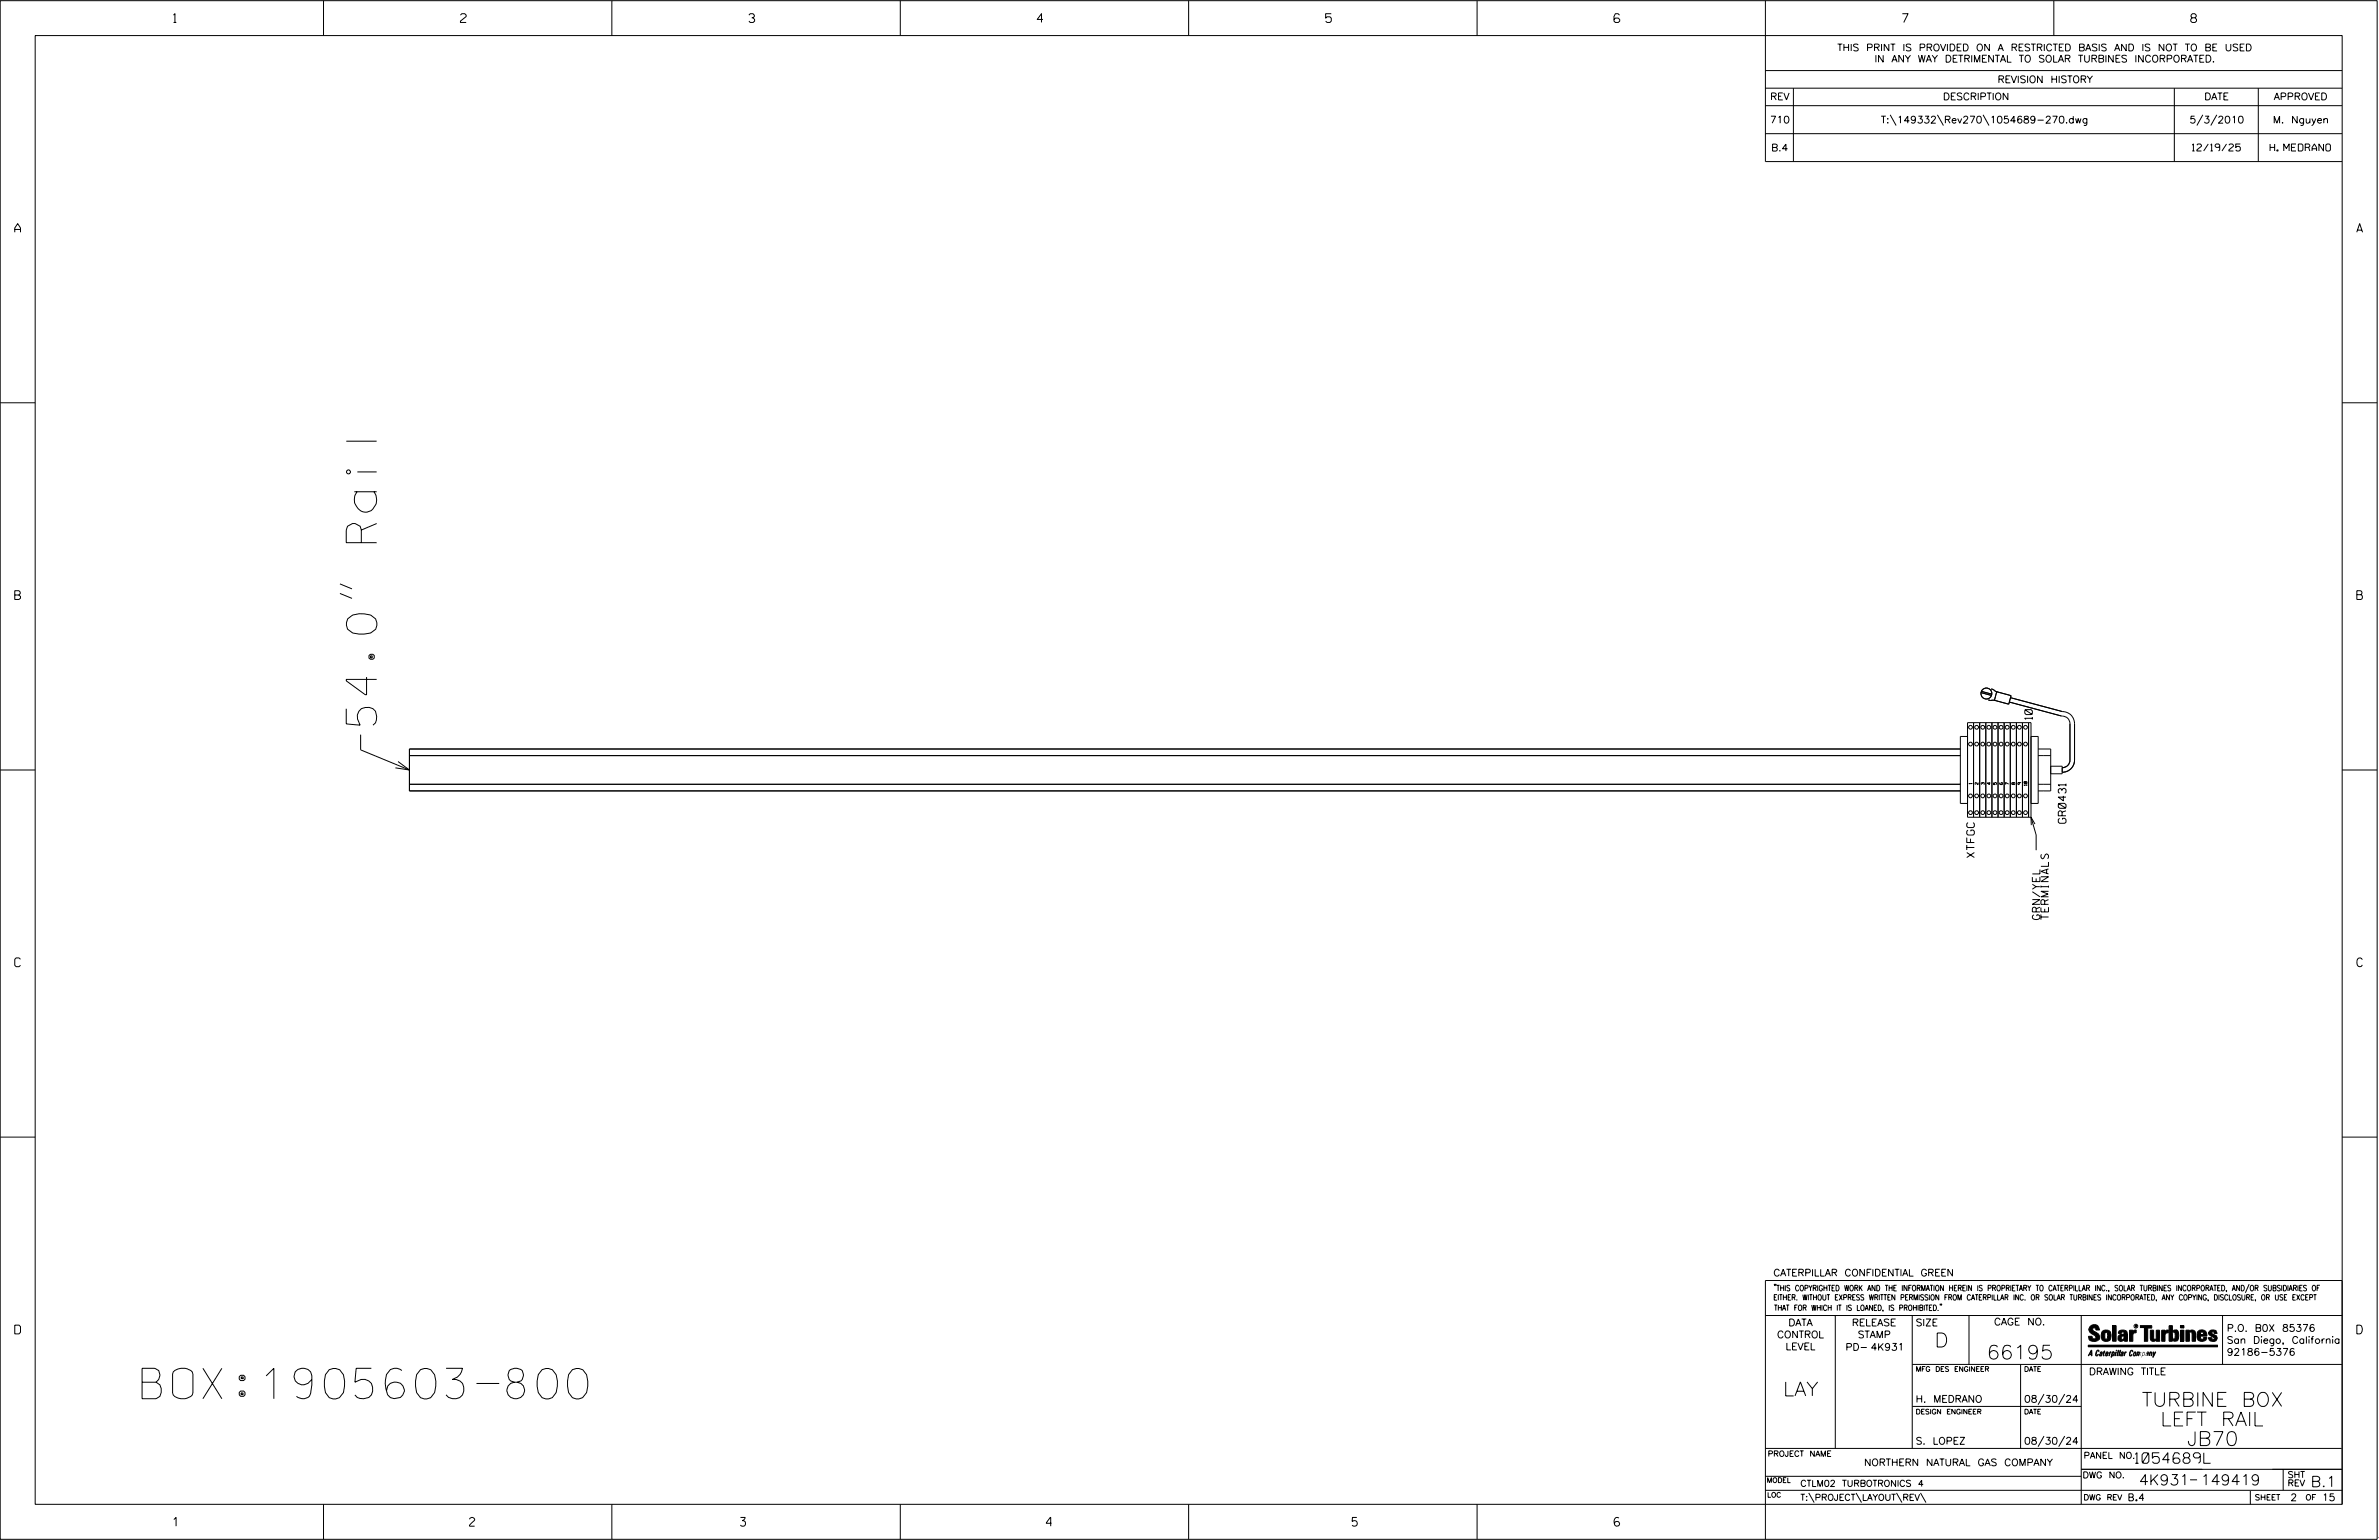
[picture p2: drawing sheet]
<svg xmlns="http://www.w3.org/2000/svg" width="864mm" height="559mm" viewBox="0 0 864 559" stroke-linecap="round" stroke-linejoin="round" font-family="sans-serif">
<defs><g id="words">
<g font-size="11">
<text x="136.7" y="263.1" transform="rotate(-90 136.7 263.1)">54.0&quot; Rail</text>
<text x="51.6" y="507.5">BOX:1905603-800</text>
</g>
<g font-size="5.1">
<text x="702.3" y="488.8">D</text>
<text x="721.2" y="493.2">66195</text>
<text x="647.3" y="506.5">LAY</text>
<text x="777.5" y="510.3">TURBINE BOX</text>
<text x="784.3" y="517.4">LEFT RAIL</text>
<text x="793.9" y="524.5">JB70</text>
</g>
<g font-size="3.8">
<text x="775.1" y="531">1054689L</text>
<text x="776.5" y="538.9">4K931</text>
<text x="798.8" y="538.9">149419</text>
<text x="838.8" y="539.5">B.1</text>
</g>
<g font-size="3.2">
<text x="63" y="8.2">1</text>
<text x="167.2" y="8.2">2</text>
<text x="271.8" y="8.2">3</text>
<text x="376.5" y="8.2">4</text>
<text x="481.2" y="8.2">5</text>
<text x="690.6" y="8.2">7</text>
<text x="795.3" y="8.2">8</text>
<text x="5.4" y="84.3">A</text>
<text x="855.5" y="84.3">A</text>
<text x="5.4" y="217.5">B</text>
<text x="855.6" y="217.5">B</text>
<text x="5.4" y="350.8">C</text>
<text x="855.6" y="350.8">C</text>
<text x="5.4" y="484">D</text>
<text x="855.6" y="484">D</text>
<text x="62.8" y="553.8">1</text>
<text x="170.4" y="553.8">2</text>
<text x="268.8" y="553.8">3</text>
<text x="379.8" y="553.8">4</text>
<text x="490.8" y="553.8">5</text>
<text x="585.9" y="553.8">6</text>
</g>
<g font-size="2.8">
<text x="737.8" y="261.1" transform="rotate(-90 737.8 261.1)">10</text>
<text x="750" y="298.7" transform="rotate(-90 750 298.7)">GR0431</text>
<text x="716.7" y="311.2" transform="rotate(-90 716.7 311.2)">XTFGC</text>
<text x="740.5" y="333.7" transform="rotate(-90 740.5 333.7)">GRN/YEL</text>
<text x="743.6" y="333.7" transform="rotate(-90 743.6 333.7)">TERMINALS</text>
</g>
<g font-size="2.5">
<text x="666.9" y="18.5">THIS PRINT IS PROVIDED ON A RESTRICTED BASIS AND IS NOT TO BE USED</text>
<text x="680.5" y="22.6">IN ANY WAY DETRIMENTAL TO SOLAR TURBINES INCORPORATED.</text>
<text x="725.1" y="30">REVISION HISTORY</text>
<text x="642.6" y="36.3">REV</text>
<text x="705.3" y="36.3">DESCRIPTION</text>
<text x="800.2" y="36.3">DATE</text>
<text x="825.4" y="36.3">APPROVED</text>
<text x="642.5" y="44.7">710</text>
<text x="682.8" y="44.7">T:\149332\Rev270\1054689-270.dwg</text>
<text x="794.8" y="44.7">5/3/2010</text>
<text x="825.1" y="44.7">M. Nguyen</text>
<text x="643" y="54.8">B.4</text>
<text x="795.8" y="54.8">12/19/25</text>
<text x="824" y="54.8">H. MEDRANO</text>
<text x="643.8" y="463">CATERPILLAR CONFIDENTIAL GREEN</text>
<text x="645.1" y="485.5">CONTROL</text>
<text x="649.2" y="481.1">DATA</text>
<text x="672.3" y="481.1">RELEASE</text>
<text x="674.4" y="485.5">STAMP</text>
<text x="695.4" y="481.1">SIZE</text>
<text x="723.8" y="480.8">CAGE NO.</text>
<text x="808.4" y="483.1">P.O. B0X 85376</text>
<text x="648.2" y="489.8">LEVEL</text>
<text x="669.9" y="490">PD- 4K931</text>
<text x="808.4" y="487.5">San Diego, California</text>
<text x="808.4" y="491.8">92186-5376</text>
<text x="758.3" y="498.9">DRAWING TITLE</text>
<text x="695.4" y="508.9">H. MEDRANO</text>
<text x="734.8" y="508.9">08/30/24</text>
<text x="695.4" y="524.1">S. LOPEZ</text>
<text x="734.8" y="524.1">08/30/24</text>
<text x="676.7" y="531.9">NORTHERN NATURAL GAS COMPANY</text>
<text x="772.8" y="544.6">B.4</text>
<text x="831.4" y="544.6">2</text>
<text x="842.9" y="544.6">15</text>
</g>
<g font-size="2.3">
<text x="756.4" y="529.2">PANEL NO.</text>
<text x="653.5" y="539.4">CTLM02 TURBOTRONICS 4</text>
<text x="756" y="536.3">DWG NO.</text>
<text x="830.4" y="539.3">REV</text>
<text x="830.4" y="536.2">SHT</text>
<text x="653.5" y="544.5">T:\PROJECT\LAYOUT\REV\</text>
</g>
<g font-size="2">
<text x="643.8" y="468.4">&quot;THIS COPYRIGHTED WORK AND THE INFORMATION HEREIN IS PROPRIETARY TO CATERPILLAR INC., SOLAR TURBINES INCORPORATED, AND/OR SUBSIDIARIES OF</text>
<text x="643.8" y="471.8">EITHER. WITHOUT EXPRESS WRITTEN PERMISSION FROM CATERPILLAR INC. OR SOLAR TURBINES INCORPORATED, ANY COPYING, DISCLOSURE, OR USE EXCEPT</text>
<text x="644" y="475.6">THAT FOR WHICH IT IS LOANED, IS PROHIBITED.&quot;</text>
<text x="641.7" y="528.5">PROJECT NAME</text>
<text x="756.3" y="544.3">DWG REV</text>
<text x="818.5" y="544.3">SHEET</text>
<text x="836.9" y="544.3">OF</text>
</g>
<g font-size="1.8">
<text x="695.4" y="497.6">MFG DES ENGINEER</text>
<text x="734.8" y="497.6">DATE</text>
<text x="695.4" y="513.1">DESIGN ENGINEER</text>
<text x="734.8" y="513.1">DATE</text>
<text x="641.3" y="538">MODEL</text>
<text x="641.5" y="543.3">LOC</text>
</g>
<g font-size="1.1">
<text x="715.9" y="284.5" transform="rotate(-90 715.9 284.5)">1</text>
<text x="718.1" y="284.7" transform="rotate(-90 718.1 284.7)">2</text>
<text x="720.3" y="284.7" transform="rotate(-90 720.3 284.7)">3</text>
<text x="722.5" y="284.7" transform="rotate(-90 722.5 284.7)">4</text>
<text x="724.7" y="284.7" transform="rotate(-90 724.7 284.7)">5</text>
<text x="727" y="284.7" transform="rotate(-90 727 284.7)">6</text>
<text x="731.4" y="284.7" transform="rotate(-90 731.4 284.7)">8</text>
<text x="733.6" y="284.7" transform="rotate(-90 733.6 284.7)">9</text>
<text x="735.8" y="285" transform="rotate(-90 735.8 285)">10</text>
</g>
<text font-size=".9" x="775.1" y="481.7">R</text>
</g></defs>
<g fill="none" stroke="#000" stroke-width=".36">
<path d="M.1 .2h862.8v558.4h-862.8zM12.8 12.9h837.4v533h-837.4zM117.4 .2v12.7M222.1 .2v12.7M326.8 .2v12.7M431.5 .2v12.7M536.2 .2v12.7M587.9 5.5l-.5-.5h-1l-.5 1v1.7l.5 .4h1l.6-.4v-.6l-.6-.5h-1l-.5 .5M640.9 .2v58.4h209.3M745.6 .2v12.7M640.9 25.6h209.3M640.9 32h209.3"/>
<path d="M640.9 38.3h209.3M651 32v26.6M789.3 32v26.6M819.8 32v26.6M640.9 48.5h209.3M686.2 41.7l2.1 3.8M703.3 41.7l2.2 3.8M719.9 41.7l2.1 3.8M799.6 41.7l-2.1 3.8M804.7 41.7l-2.2 3.8M.1 146.2h12.7M850.2 146.2h12.7"/>
<path d="M123.4 215.3l4.4 1.8M123.4 211.9l4.4 1.8M719.1 251.3l3.8 1M719.2 250.9l3.9 1M721.7 254l2.5 .2M722.8 250l2.2 1.1M724.8 251l5.2 1.4-.8 3.1-5.2-1.4zM729.4 254.7l18.8 5.1a2.88 2.88 0 0 1 3.2 2.8v13.2a2.77 2.77 0 0 1-2.8 2.8M729.8 253.2l18.9 5a4.3 4.3 0 0 1 4.4 4.4v13.2a4.4 4.4 0 0 1-4.5 4.4M.1 279.4h12.7M130.9 266.6v5.5l17.7 7.3M144.5 276.3l4.1 3.1-5.1-.8"/>
<path d="M148.6 274.2h563M711.6 271.8h-563v15.2h563M714.2 267.2h-2.6v24.3h2.6M714.2 262.2h23.1v34.3h-23.1zM716.4 262.2v34.3M718.6 262.2v34.3M720.9 262.2v34.3M723.1 262.2v34.3M725.3 262.2v34.3M727.5 262.2v34.3M729.8 262.2v34.3M732 262.2v34.3"/>
<path d="M734.2 262.2v34.3M736.4 262.2v34.3M737.3 267.2h2.6v24.3h-2.6M739.9 271.8h4.5v15.2h-4.5M739.9 274.2h4.5M744.4 278h4.2v2.8h-4.2M850.2 279.4h12.7M148.6 284.6h563M729.2 284.5l-1.1-.5v.7M737.3 296.5l1.8 6.5v5.5M738.7 299l-1.4-2.5 .1 2.9M739.9 284.6h4.5"/>
<path d="M.1 412.6h12.7M850.2 412.6h12.7M640.9 477.3h209.3M644.2 466.1l-.1 .4M644.7 466.1l-.2 .4M666.2 477.3v48.3M694.2 477.3v48.3M704.4 473.3l-.1 .4M704.8 473.3l-.1 .4M714.8 477.3v17.8M755.5 477.3v68.6M806.8 477.3v17.8"/>
<path d="M816.5 466l-1.4 3.1M850.2 464.6h-209.3v94M850.2 464.8v81.1M694.2 495.1h156M733.5 495.1v30.5M758.6 481.4a2.02 2.02 0 0 1 3.1-.1l.5 1.3h-1.3l-.2-.6-.4-.2-.6 .1-.1 .4 .4 .7a2.46 2.46 0 0 1 2.2 2.9 2.83 2.83 0 0 1-3.8 .3l-.3-1.3h1.3l.2 .7 .6 .3 .5-.2 .2-.5-.4-.6-1.9-1.2-.4-.9zM759.2 491.3h-.7l.7-1.2v1.9h.2l-.1-2.1-1.3 2.1 .5-.5h.7M761.3 490l.3-.2 .4 .3-.1 .3-.3-.4-.4 .3-.3 1.6h.4l.4-.5-.3 .6-.4 .1-.3-.4zM762.6 490.6l.5-.1-.1 1.4h-.9a.74 .74 0 0 1 .9-.8l-.3 .7-.5 .1 .2-.5 .6-.2v-.5l-.7 .2zM763 483.2a2.17 2.17 0 0 1 3.1 0l.3 1.4-.3 1.5a2.17 2.17 0 0 1-3.1 0l-.3-1.5zM763.6 490.5l.4-.4 .2 .6h-.3l-.3 .9 .2 .4-.3-.1zM764.1 483.7l.5-.4 .4 .3v2.2l-.4 .2-.5-.2z"/>
<path d="M764.6 491.1l.6 .2v-.7l-.4-.1-.4 .6-.1 .8h.6M764.6 491.1l-.1 .8h.4M764.6 482.6v.8M764.8 490.7l.4 .1v.3h-.6zM765 491.5l-.1 .4zM766 490.5l-.5 1.5zM766 490.8l.4-.3-.4 .4M766.9 481h1.3v5.7h-1.3zM767 490.8l.5 .1-.3 .8-.4 .2zM767.3 490.5h-.5l-.5 2M767.3 490.5a.8 .8 0 0 1 .2 1 .8 .8 0 0 1-.9 .4l-.1 .6M767.3 490.5l-.1 .2"/>
<path d="M768.1 490.5l-.4 1.5zM768.2 489.9h.3l-.1 .2h-.2zM769 489.9l-.5 2.1zM769.7 489.9l-.6 2.1zM770.1 491.4l.5-.3-.5 .8zM770.4 491.9h.1M770.6 491.1l.1-.4-.7 .2 .1-.3 .6-.1 .2 .3-.5 1.1M770.6 491.1a.74 .74 0 0 0-.8 .8h.6M771 484.8h-.7l-.3 .6 .4 .7 .5-.3 .1-2.4h-.8l-.1 .4h-1.2a1.71 1.71 0 0 1 1.8-1.3 1.71 1.71 0 0 1 1.6 1.4v2.8h-1.1l-.1-.6M771 484.2l-1.5 .1a1.41 1.41 0 0 0 0 2.4l.5 .1 1.1-.7M771.2 486.1h-.1M771.4 490.5l.1 .3 .4-.3-.9 1.5z"/>
<path d="M771.5 490.8h.1M773 482.7h1.2v.5l.5-.5 .7-.1v1h-.6l-.5 .4-.1 2.7h-1.2zM773.3 490.3l.6-.4 .4 .2-.1 .4-.3-.4a1.28 1.28 0 0 0-.5 1.8l.6-.4-.1 .4-.8 .1zM774.7 490.8l.5-.3a.88 .88 0 0 1 .2 .9 .88 .88 0 0 1-.7 .7l-.2-.2zM774.8 490.9h.5l-.3 1h-.3l-.2-.2zM775.2 490.5l-.1 .2M776.8 481h4.3v.9h-1.5v4.8h-1.3M776.8 490.6l-.8 .2v-.3l-.4 1.5 .8-1.3v1.3l.3-1.2M779.3 491.1h.4M779.6 490.5h.3l-.3 1.4M779.6 490.7h.2l-.1 .4M779.7 491.1l-.1 .4"/>
<path d="M779.7 491.1l-.4 .2M780.1 492l.4-1.5 .1 .3 .3-.3 .3 .2-.3 1.3v-1.3l-.7 1.3M780.6 482.7h1.2v2.7l.1 .4 .4 .3 .4-.7v-2.7h1.2l.1 4h-1.3v-.5l-1.1 .6-.7-.3-.3-.7zM781.6 492.5l1-2-.8 1.3-.2-1.3-.2 2M784.7 482.7h1.2v.5l.5-.5 .7-.1v1h-.5l-.6 .4-.1 2.7h-1.2zM787.4 481h1.2v2a1.4 1.4 0 0 1 2.2 .2l.1 1.4-.4 1.9-1.5 .1-.4-.5v-1l.5 .9 .5-.3v-2.1l-.5-.4-.5 .7v2.8h-1.2zM791.5 482.7h1.3v4h-1.3zM791.5 481h1.3v.9h-1.3zM793.5 482.7h1.3v.4l.7-.5 1.1 .2 .4 .6v3.3h-1.2l-.3-3.4-.7 .2v3.2h-1.3zM794.8 483.1h.1M797.7 483.2a1.92 1.92 0 0 1 2.4-.5 1.92 1.92 0 0 1 1 2.1h-2.3v.8l.6 .5 .5-.3v-.5h1.2a1.83 1.83 0 0 1-2.1 1.4 1.83 1.83 0 0 1-1.5-2.1zM798.8 484.2v.6"/>
<path d="M799.1 483.4h.6l.2 .8h-1.1zM804.6 482.9a1.84 1.84 0 0 0-2.9 .8 3.3 3.3 0 0 0 2.2 1.9l-.5 .5-.4-.3-.1-.4h-1.2l.1 .6a1.92 1.92 0 0 0 2.9 .4M804.9 483.8h-1.2l-.2-.6-.5 .1-.1 .3 .1 .3 1.8 .9M805.1 488.1h-47.1v.6h47.1M694.2 510.3h61.3M742 505.8l-2.2 3.9M749.5 505.8l-2.2 3.9M640.9 525.6h209.2M640.9 535.7h114.6M742 521.1l-2.2 3.8M749.5 521.1l-2.2 3.8M755.5 533.2h94.7"/>
<path d="M795 537h2.6M828.8 533.2v7.6M117.4 545.9v12.7M222.1 545.9v12.7M326.8 545.9v12.7M431.5 545.9v12.7M536.2 545.9v12.7M640.9 540.8h209.3M656.6 541.7l2 3.5M673.8 541.7l1.9 3.5M688.4 541.7l2 3.5M697.2 541.7l1.9 3.5"/>
<path d="M816.9 541v4.9M863.5 558h.1"/>
<circle cx="721.1" cy="251.7" r="1.98"/>
<circle cx="715.3" cy="263.9" r=".69"/>
<circle cx="715.3" cy="270" r=".69"/>
<circle cx="717.5" cy="263.9" r=".69"/>
<circle cx="717.5" cy="270" r=".68"/>
<circle cx="719.8" cy="263.9" r=".69"/>
<circle cx="719.8" cy="270" r=".68"/>
<circle cx="722" cy="263.9" r=".69"/>
<circle cx="722" cy="270" r=".68"/>
<circle cx="724.2" cy="263.9" r=".69"/>
<circle cx="724.2" cy="270" r=".68"/>
<circle cx="726.4" cy="263.9" r=".69"/>
<circle cx="726.4" cy="270" r=".68"/>
<circle cx="728.6" cy="263.9" r=".7"/>
<circle cx="728.6" cy="270" r=".69"/>
<circle cx="730.8" cy="263.9" r=".69"/>
<circle cx="730.8" cy="270" r=".69"/>
<circle cx="733.1" cy="263.9" r=".69"/>
<circle cx="733.1" cy="270" r=".69"/>
<circle cx="735.3" cy="263.9" r=".69"/>
<circle cx="735.3" cy="270" r=".68"/>
<circle cx="715.3" cy="294.9" r=".7"/>
<circle cx="715.3" cy="288.8" r=".69"/>
<circle cx="717.5" cy="294.9" r=".69"/>
<circle cx="717.5" cy="288.8" r=".68"/>
<circle cx="719.8" cy="294.9" r=".69"/>
<circle cx="719.8" cy="288.8" r=".68"/>
<circle cx="722" cy="294.9" r=".69"/>
<circle cx="722" cy="288.8" r=".68"/>
<circle cx="724.2" cy="294.9" r=".69"/>
<circle cx="724.2" cy="288.8" r=".68"/>
<circle cx="726.4" cy="294.9" r=".69"/>
<circle cx="726.4" cy="288.8" r=".68"/>
<circle cx="728.6" cy="294.9" r=".7"/>
<circle cx="728.6" cy="288.8" r=".69"/>
<circle cx="730.8" cy="294.9" r=".7"/>
<circle cx="730.8" cy="288.8" r=".69"/>
<circle cx="733.1" cy="294.9" r=".7"/>
<circle cx="733.1" cy="288.8" r=".69"/>
<circle cx="735.3" cy="294.9" r=".69"/>
<circle cx="735.3" cy="288.8" r=".68"/>
<circle cx="775.4" cy="481.2" r=".69"/>
</g>
<g fill="#000">
<path d="M768.1 490.5l-.4 1.5zM768.2 489.9h.3l-.1 .2h-.2zM769 489.9l-.5 2.1zM769.7 489.9l-.6 2.1zM791.5 481h1.3v.9h-1.3zM791.5 482.7h1.3v4h-1.3zM758 488.1h47.1v.6h-47.1z"/>
<path d="M759.2 489.9l-1.2 2.1 .5-.5h.7v.5h.2zM759.2 490.1v1.2h-.7z" fill-rule="evenodd"/>
<path d="M758.6 481.4a2.02 2.02 0 0 1 3.1-.1l.5 1.3h-1.3l-.2-.6-.4-.2-.6 .1-.1 .4 .4 .7a2.46 2.46 0 0 1 2.2 2.9 2.83 2.83 0 0 1-3.8 .3l-.3-1.3h1.3l.2 .7 .6 .3 .5-.2 .2-.5-.4-.6-1.9-1.2-.4-.9z" fill-rule="evenodd"/>
<path d="M761.3 490l.3-.2 .4 .3-.1 .3-.3-.4-.4 .3-.3 1.6h.4l.4-.5-.3 .6-.4 .1-.3-.4z" fill-rule="evenodd"/>
<path d="M762.6 490.6l.5-.1-.1 1.4h-.9a.74 .74 0 0 1 .9-.8l-.6 .3-.2 .5 .5-.1 .3-.6v-.5l-.7 .2z" fill-rule="evenodd"/>
<path d="M763.6 490.5l.4-.4 .2 .6h-.3l-.3 .9 .2 .4-.3-.1z" fill-rule="evenodd"/>
<path d="M764.8 490.5l.5 .3-.1 .5h-.6l.6-.2v-.3l-.4-.1-.3 1.2h.4l.3-.4-.6 .6-.3-.2v-.4z" fill-rule="evenodd"/>
<path d="M763 483.2a2.17 2.17 0 0 1 3.1 0l.3 1.4-.3 1.5a2.17 2.17 0 0 1-3.1 0l-.3-1.5zM764.1 483.7v2.1l.5 .2 .4-.2v-2.2l-.4-.3z" fill-rule="evenodd"/>
<path d="M766 490.5v.3l.4-.1-.4 .2-.5 1.1z" fill-rule="evenodd"/>
<path d="M766.8 490.5l-.5 2 .3-.6a.71 .71 0 0 0 .9-.5 .71 .71 0 0 0-.4-.9zM767 490.8l.5 .1-.3 .8-.4 .2z" fill-rule="evenodd"/>
<path d="M766.9 481h1.3v5.7h-1.3z" fill-rule="evenodd"/>
<path d="M770.1 490.6l.6-.1 .2 .3-.4 1.2-.5 .1-.2-.5 .3-.5h.5l-.7 .5v.3l.4-.1 .4-.9-.5-.2-.2 .2z" fill-rule="evenodd"/>
<path d="M769.4 482.8l-.5 1h1.2l.1-.4h.8v.8l-1.5 .1a1.41 1.41 0 0 0 0 2.4l.5 .1 1.1-.7 .1 .6h1.1v-2.8a1.79 1.79 0 0 0-2.4-1.2zM770.3 484.8h.7l-.1 1-.5 .3-.4-.7z" fill-rule="evenodd"/>
<path d="M771.4 490.5l.1 .3 .4-.3-.9 1.5z" fill-rule="evenodd"/>
<path d="M773 482.7h1.2v.5l.5-.5 .7-.1v1h-.6l-.5 .4-.1 2.7h-1.2z" fill-rule="evenodd"/>
<path d="M773.3 490.3l.6-.4 .4 .2-.1 .4-.3-.4a1.28 1.28 0 0 0-.5 1.8l.6-.4-.3 .5h-.6z" fill-rule="evenodd"/>
<path d="M774.7 490.8l-.2 1.1h.7a.96 .96 0 0 0 0-1.4zM774.8 490.9h.5l-.1 .6-.5 .4-.2-.2z" fill-rule="evenodd"/>
<path d="M776 490.5v.3l.4-.3 .2 .3 .7-.2-.3 1.4v-1.3l-.6 1.3v-1.3l-.8 1.3z" fill-rule="evenodd"/>
<path d="M776.8 481h4.3v.9h-1.5v4.8h-1.3v-4.8h-1.5z" fill-rule="evenodd"/>
<path d="M777.9 490.5l-.5 2 .3-.6a.71 .71 0 0 0 .9-.5 .71 .71 0 0 0-.4-.9zM778.1 490.8l.3-.1 .1 .4-.5 .8-.2-.5z" fill-rule="evenodd"/>
<path d="M779.3 490.6l.6-.1-.3 1.5-.7-.1a.67 .67 0 0 1 .8-.8l-.6 .3-.1 .5 .4-.1 .4-.9-.4-.2-.3 .2z" fill-rule="evenodd"/>
<path d="M780.5 490.5l.1 .3 .3-.3 .3 .2-.3 1.3v-1.3l-.8 1.3z" fill-rule="evenodd"/>
<path d="M780.6 482.7h1.2v2.7l.1 .4 .4 .3 .4-.7v-2.7h1.2l.1 4h-1.3v-.5l-1.1 .6-.7-.3-.3-.7z" fill-rule="evenodd"/>
<path d="M781.6 490.5l.2 1.3 .8-1.3-1.2 2z" fill-rule="evenodd"/>
<path d="M784.7 482.7h1.2v.5l.5-.5 .7-.1v1h-.5l-.6 .4-.1 2.7h-1.2z" fill-rule="evenodd"/>
<path d="M787.4 481h1.2v2a1.4 1.4 0 0 1 2.2 .2l.1 1.4-.4 1.9-1.5 .1-.4-.5v-1l.5 .9 .5-.3v-2.1l-.5-.4-.5 .7v2.8h-1.2z" fill-rule="evenodd"/>
<path d="M793.5 482.7h1.3v.4a1.29 1.29 0 0 1 2.2 .3v3.3h-1.2l-.3-3.4-.7 .2v3.2h-1.3z" fill-rule="evenodd"/>
<path d="M797.7 483.2a1.92 1.92 0 0 1 2.4-.5 1.92 1.92 0 0 1 1 2.1h-2.3v.8l.6 .5 .5-.3v-.5h1.2a1.83 1.83 0 0 1-2.1 1.4 1.83 1.83 0 0 1-1.5-2.1zM799.1 483.4l-.3 .8h1.1l-.2-.8z" fill-rule="evenodd"/>
<path d="M801.9 483.2a1.94 1.94 0 0 1 3 .1v.5h-1.2l-.2-.6-.5 .1-.1 .3 .1 .3 1.8 .9a1.2 1.2 0 0 1 .1 1.3 1.2 1.2 0 0 1-1.2 .7l-1.6-.4-.4-1h1.2l.1 .4 .4 .3 .5-.5a3.3 3.3 0 0 1-2.2-1.9z" fill-rule="evenodd"/>
<circle cx="761.4" cy="492" r=".07"/>
<circle cx="762.2" cy="485.1" r=".07"/>
<circle cx="769.3" cy="492" r=".07"/>
<circle cx="773.1" cy="486.7" r=".07"/>
<circle cx="791.5" cy="486.7" r=".07"/>
<circle cx="791.5" cy="481" r=".07"/>
<circle cx="794.8" cy="486.7" r=".07"/>
</g>
<use href="#words"/>
</svg>
